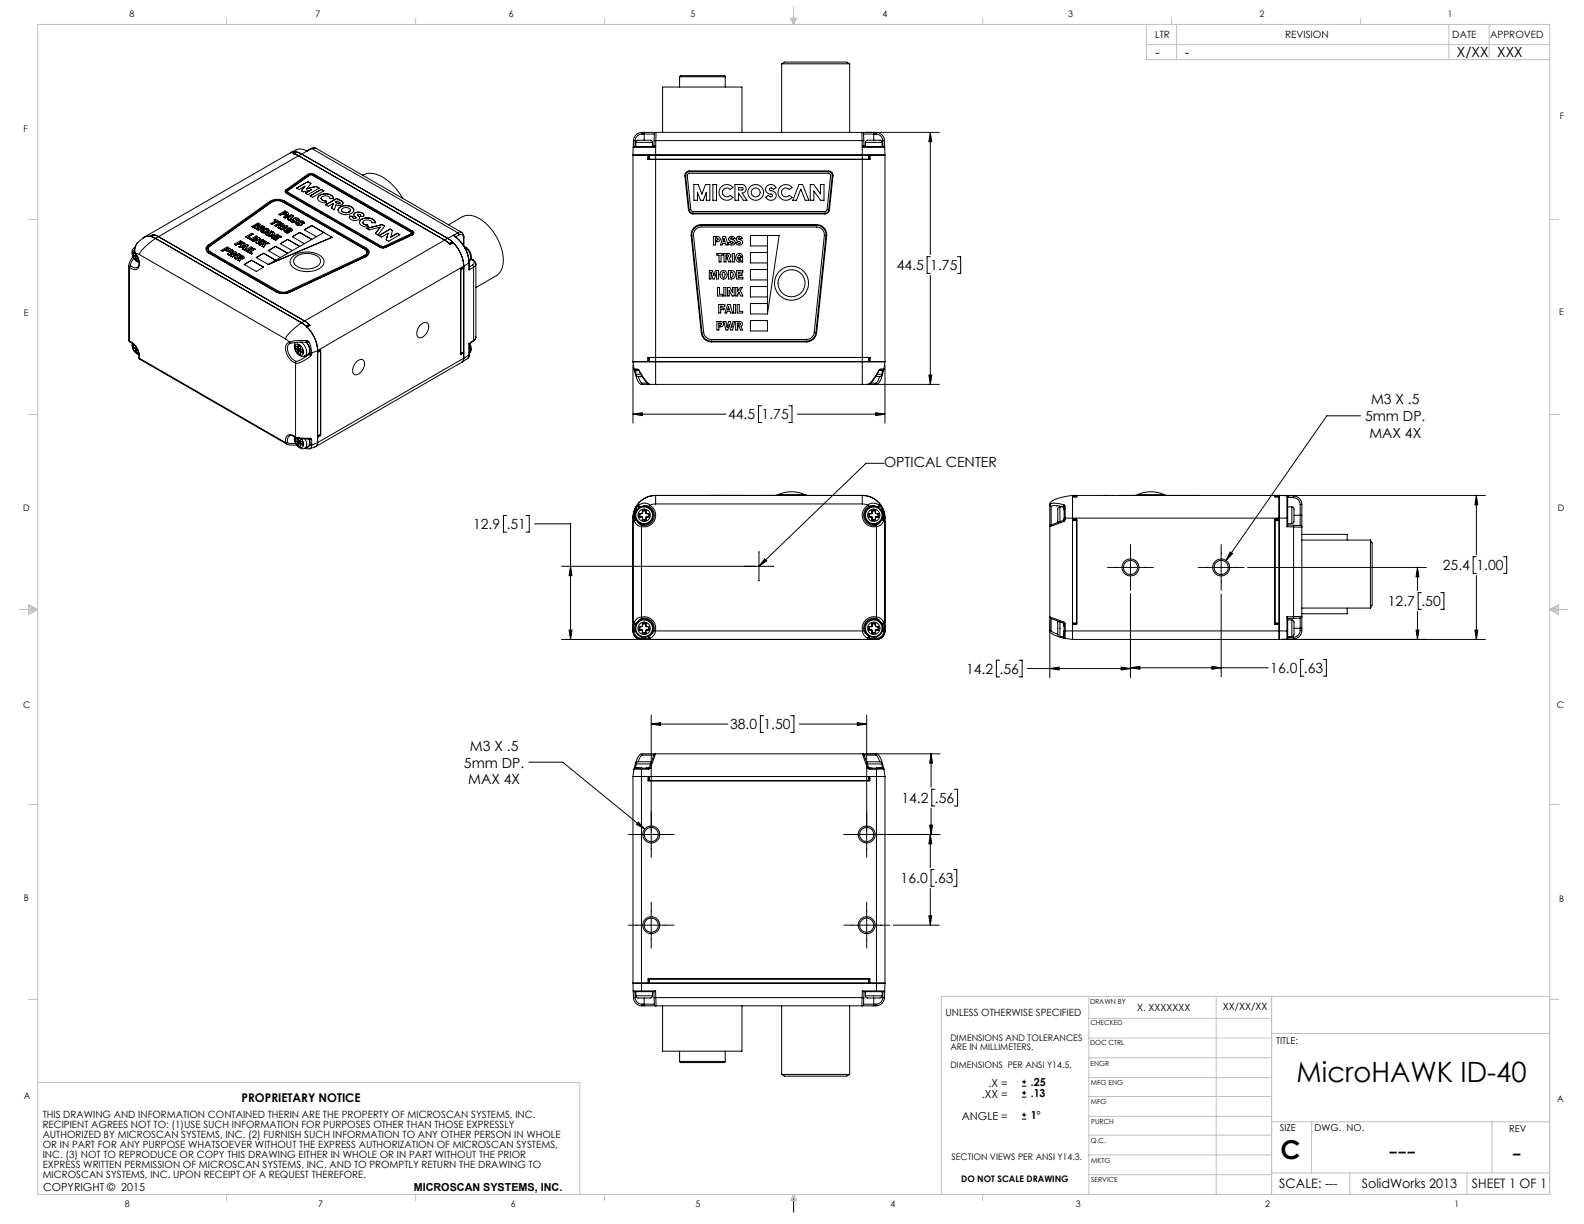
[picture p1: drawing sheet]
<svg xmlns="http://www.w3.org/2000/svg" width="559mm" height="432mm" viewBox="0 0 559 432" stroke-linecap="round" stroke-linejoin="round" font-family="sans-serif">
<defs><g id="words">
<g font-size="9.9">
<text x="457.4" y="381.8">MicroHAWK ID-40</text>
<text x="490" y="409.4">---</text>
<text x="533.4" y="410.1">-</text>
</g>
<text font-size="9.2" x="451.7" y="409">C</text>
<g font-size="4.9">
<text x="407.6" y="20.2">-</text>
<text x="417.9" y="20.2">-</text>
<text x="514" y="20.2">X/XX</text>
<text x="528.2" y="20.2">XXX</text>
<text x="316.4" y="95.4">44.5</text>
<text x="328.2" y="95.4">1.75</text>
<text x="483.7" y="142.7">M3 X .5</text>
<text x="256.9" y="148">44.5</text>
<text x="268.7" y="148">1.75</text>
<text x="481.6" y="148.6">5mm DP.</text>
<text x="483.1" y="154.5">MAX 4X</text>
<text x="311.9" y="164.8">OPTICAL CENTER</text>
<text x="166.9" y="186.7">12.9</text>
<text x="178.7" y="186.7">.51</text>
<text x="509" y="201.2">25.4</text>
<text x="520.8" y="201.2">1.00</text>
<text x="489.6" y="213.9">12.7</text>
<text x="501.4" y="213.9">.50</text>
<text x="340.8" y="237.7">14.2</text>
<text x="352.6" y="237.7">.56</text>
<text x="448.1" y="237.5">16.0</text>
<text x="460" y="237.5">.63</text>
<text x="257.5" y="257.3">38.0</text>
<text x="269.4" y="257.3">1.50</text>
<text x="165.8" y="264.9">M3 X .5</text>
<text x="163.7" y="270.8">5mm DP.</text>
<text x="165.2" y="276.7">MAX 4X</text>
<text x="318" y="283.3">14.2</text>
<text x="329.8" y="283.3">.56</text>
<text x="317.7" y="311.6">16.0</text>
<text x="329.6" y="311.6">.63</text>
</g>
<g font-size="4.6">
<text x="451.3" y="419.1">SCALE: ---</text>
<text x="480.4" y="419.1">SolidWorks 2013</text>
<text x="519.2" y="419">SHEET 1 OF 1</text>
</g>
<text font-size="4.2" x="85.2" y="388.7">PROPRIETARY NOTICE</text>
<g font-size="3.9">
<text x="348.7" y="383.5">.X =</text>
<text x="363.6" y="383.2">.25</text>
<text x="346.4" y="387.3">.XX =</text>
<text x="363.6" y="387.1">.13</text>
<text x="339.3" y="395.1">ANGLE =</text>
<text x="363.6" y="394.8">1°</text>
<text x="15.2" y="420.2">COPYRIGHT © 2015</text>
<text x="146" y="420.2">MICROSCAN SYSTEMS, INC.</text>
</g>
<g font-size="3.5">
<text x="407.5" y="13.4">LTR</text>
<text x="453.4" y="13.4">REVISION</text>
<text x="512.3" y="13.4">DATE</text>
<text x="525.7" y="13.4">APPROVED</text>
<text x="333.6" y="358.3">UNLESS OTHERWISE SPECIFIED</text>
<text x="401.2" y="356.8">X. XXXXXXX</text>
<text x="431.4" y="356.5">XX/XX/XX</text>
<text x="15.1" y="394.5">THIS DRAWING AND INFORMATION CONTAINED THERIN ARE THE PROPERTY OF MICROSCAN SYSTEMS, INC.</text>
<text x="15.1" y="398.1">RECIPIENT AGREES NOT TO: (1)USE SUCH INFORMATION FOR PURPOSES OTHER THAN THOSE EXPRESSLY</text>
<text x="15.1" y="401.6">AUTHORIZED BY MICROSCAN SYSTEMS, INC. (2) FURNISH SUCH INFORMATION TO ANY OTHER PERSON IN WHOLE</text>
<text x="15.1" y="405.1">OR IN PART FOR ANY PURPOSE WHATSOEVER WITHOUT THE EXPRESS AUTHORIZATION OF MICROSCAN SYSTEMS,</text>
<text x="15.1" y="408.6">INC. (3) NOT TO REPRODUCE OR COPY THIS DRAWING EITHER IN WHOLE OR IN PART WITHOUT THE PRIOR</text>
<text x="15.1" y="412.2">EXPRESS WRITTEN PERMISSION OF MICROSCAN SYSTEMS, INC. AND TO PROMPTLY RETURN THE DRAWING TO</text>
<text x="15.1" y="415.7">MICROSCAN SYSTEMS, INC. UPON RECEIPT OF A REQUEST THEREFORE.</text>
</g>
<g font-size="3.4">
<text x="450.2" y="368.2">TITLE:</text>
<text x="451.5" y="399.1">SIZE</text>
<text x="463.8" y="399.1">DWG. NO.</text>
<text x="532.4" y="399.3">REV</text>
</g>
<g font-size="3.2">
<text x="45.7" y="6.1">8</text>
<text x="111.3" y="6.1">7</text>
<text x="179.5" y="6.1">6</text>
<text x="243.5" y="6.1">5</text>
<text x="311.3" y="6">4</text>
<text x="376.8" y="6.1">3</text>
<text x="444.3" y="6.1">2</text>
<text x="510.7" y="6">1</text>
<text x="550.3" y="41.8">F</text>
<text x="8.2" y="46.6">F</text>
<text x="8.4" y="111.5">E</text>
<text x="550.1" y="111.2">E</text>
<text x="8.2" y="180.2">D</text>
<text x="549.6" y="180.4">D</text>
<text x="8.2" y="249.7">C</text>
<text x="549.2" y="249.9">C</text>
<text x="8.4" y="318">B</text>
<text x="550" y="318.2">B</text>
<text x="335.3" y="367.1">DIMENSIONS AND TOLERANCES</text>
<text x="335.3" y="370.3">ARE IN MILLIMETERS.</text>
<text x="335.3" y="376.6">DIMENSIONS PER ANSI Y14.5.</text>
<text x="8.4" y="387.6">A</text>
<text x="549.4" y="388.7">A</text>
<text x="335.7" y="409.2">SECTION VIEWS PER ANSI Y14.3.</text>
<text x="339.1" y="416.9">DO NOT SCALE DRAWING</text>
<text x="44.1" y="425.8">8</text>
<text x="112.2" y="425.8">7</text>
<text x="180.2" y="425.8">6</text>
<text x="245.3" y="425.7">5</text>
<text x="314.1" y="425.7">4</text>
<text x="379.5" y="425.8">3</text>
<text x="446.4" y="425.8">2</text>
<text x="513.1" y="425.8">1</text>
</g>
<g font-size="2.5">
<text x="384.5" y="354.1">DRAWN BY</text>
<text x="384.7" y="361.8">CHECKED</text>
<text x="384.5" y="368.6">DOC CTRL</text>
<text x="384.7" y="376">ENGR</text>
<text x="384.9" y="382.9">MFG ENG</text>
<text x="384.8" y="389.4">MFG</text>
<text x="384.9" y="396.4">PURCH</text>
<text x="384.8" y="403.1">Q.C.</text>
<text x="384.9" y="410.2">MKTG</text>
<text x="384.9" y="417.1">SERVICE</text>
</g>
</g></defs>
<g fill="none" stroke="#000" stroke-width=".35">
<path d="M239.7 27.1l.4-.4h15.3l.4 .4M239.7 27.1h16.1M239.7 27.1v3.6M255.8 27.1v3.6M275.7 22.5l1.1-.6h21.9l1 .6M275.7 22.5h24M275.7 22.5v24.2M299.7 22.5v24.2M102.4 53.9a3.8 3.8 0 0 1 4 .4M102.4 53.9l-51.6 29.8M104.4 53.6l-2 .3M104.4 53.6l-1 .6 1.9 .7"/>
<path d="M104.4 53.6l.2 .2M104.8 53.7l-1.1 .6 1.6 .6M104.8 53.7l1.6 .6M104.8 53.7l-1.1 .6M105.3 54.9l-49.4 28.6M105.3 54.9l51.6 29.8M106.4 54.3l51.5 29.8M106.4 54.3l-1.1 .6M108.4 53.1h.2M108.6 53.1l-.3 .2a4.7 4.7 0 0 0-5.8 .6M108.6 53.1l-2.2 1.2M109.8 52.4h.2"/>
<path d="M109.8 52.4l-1.6 .8M110 52.4l.9-.2 .6 .1 51.4 29.7M110 52.4l-1.4 .7M110 52.4l51.5 29.7M111.5 52.4l-.7-.3-1 .3M223.3 54.7h8M223.3 54.7h5.2v1.5h2.8M223.3 54.7v72.9M223.5 51.8l7.3-.1 .5 .3h-7.9zM223.5 49.6h.6M223.5 49.6l-.2 5.1M224.1 49.6l-.1 2.1"/>
<path d="M224.3 50.2l.2-.5 .6-.2a10.1 10.1 0 0 1 5 .3l.1 .4M224.3 50.2h5.9M224.3 50.2v1.5M226.5 47.3a2.4 2.4 0 0 0-2.4 2.3M226.5 46.7a3 3 0 0 0-3 2.9M226.5 46.7v.6M226.5 46.7h.7M226.5 47.3h.7M227.2 47.3h3.6M227.2 46.7v.6M227.2 46.7h4.2M227.2 47.3v2.2"/>
<path d="M228.9 54.7v1.5M230.2 50.2v1.5M230.7 51.5h.6M230.7 51.5v.2M230.8 49.6h.6M230.8 49.6l-.1 1.9M230.8 47.3v2.3M231.3 51.5v.5M231.3 54.7h-2.3v1.5h2.3M231.3 54.7h72.9M231.3 51.5v76.1M231.3 56.2h72.9"/>
<path d="M231.4 49.6l-.1 1.9M231.4 49.6h72.7M231.4 46.7v2.9M231.4 46.7l-.6 .6M231.4 46.7h72.6M233.7 46.7v-16h28v16M304 46.7l.1 2.9M304 46.7l.6 .6M304 46.7h4.2v.6M304.1 49.6h.6M304.1 49.6l.1 1.9M304.2 51.5v.5"/>
<path d="M304.2 54.7h8M304.2 51.5h.6M304.2 54.7h2.2v1.5h-2.2M304.2 51.5v76.1M304.2 52l.5-.3h7.1l.3 .3zM304.6 47.3l.1 2.3M304.6 47.3h3.6M304.7 49.6l.1 2.1M305.3 50.2h5.9M305.3 50.2v1.5M305.3 46.7h26.1M306.6 54.7v1.5"/>
<path d="M308.2 49.5h-2.3l-.6 .7M308.2 49.5h2.4l.6 .7M308.2 47.3h.8M308.2 47.3v2.2M309 47.3a2.4 2.4 0 0 1 2.4 2.3M309 47.3v-.5a2.72 2.72 0 0 1 3 2.8M311.2 50.2v1.5M311.4 49.6h.6M311.4 49.6l.1 2.1M312 49.6l.2 5.1M312.2 54.7h-5.2v1.5h-2.8M312.2 54.7v72.9"/>
<path d="M328.2 46.7l.5 3.3h-1zM328.2 46.7v43.1M88.9 79.9l.4 .2M88.9 79.9h.1M91.8 79.1l-.9 1 1.6-.5 .8 .4M91.8 79.1h.1M91.8 79.1l-.8-.4-2.1 1.2M95.1 71.1l.2 .3M95.1 71.1l-21.6 15.4M95.3 71.6l-21.6 15.4M95.3 71.4l-21.6 15.4M95.3 71.4v.2"/>
<path d="M95.5 78.9l.5 .2M95.5 78.9h.1M96 79.1h.1M96.1 71.2l-.8 .4M96.7 77.6l.5 .3-1.7 1M96.7 77.6l.4-.3 1.6 .9M96.7 77.6h.1M96.8 79.6l2.1-1.3 1.2 .8 .1 .2-.2 .4M96.8 79.6l.5 .3M96.8 79.6h.1M97.3 79.9h.1M97.7 78.2l.6 .3"/>
<path d="M97.7 78.2l-1.7 .9M97.7 78.2h.1M98.1 79.4l-.8 .5M98.1 79.4l.3 .2-.4 .7M98.1 79.4h.1M98.3 78.5h.1M98.4 75.6l2.1-1.2 1.2 .7 .1 .2-.3 .4M98.4 75.6l.5 .3M98.4 75.6h.1M98.7 78.2l-.4 .3M98.7 78.2h.1M98.9 75.9h.1"/>
<path d="M99 78.9l-.5 .3 .8 .2 .2-.2-.2-.2M99 78.9l.3 .1M99 78.9h.1M99 79.8l-.5 .8M99 79.8h.1M99.3 79l.2 .2M99.3 79h.1M99.7 71.2l.5 .2v-.2M99.7 75.4l-.8 .5M99.7 75.4l.4 .3M100 79.7l-1 .1M100 79.7h.1"/>
<path d="M100.1 75.7l.6 .2 .8-.2M100.1 75.7h.1M100.1 76.6l.5 .3M100.1 76.6h.1M100.2 71.2a5.1 5.1 0 0 0-4.9 .2M100.2 71.2l28.9 16.7M100.2 79.4l-.2 .3M100.4 70.9a5.5 5.5 0 0 0-5.3 .2M100.4 70.9l-.2 .3M100.4 70.9l28.9 16.7M100.6 76.9h.1M100.6 74.9l-.5 .3 .8 .3 .2-.2-.2-.2"/>
<path d="M100.6 74.9l.3 .2M100.6 74.9h.1M100.9 67a.66 .66 0 0 0-.3 .6 .66 .66 0 0 0 .4 .6M100.9 67l.2 .3M100.9 75.1l.2 .2M100.9 75.1h.1M101 68.2l33 19M101.1 67.3l-.3 .5 .3 .4M101.1 67.5l-.3 .4M101.1 67.3v.2M101.1 76.7l-.5 .2M101.1 76.7l.7 .4-.3 .3"/>
<path d="M101.1 76.7h.1M101.1 68.2h-.1M101.1 68.2l33 19M101.4 67.5l.2 .7M101.5 79.8l-2.1 1.3M101.5 79.8h.1M101.5 79.8l-.5-.2-2.1 1.2M101.5 77.4l.5 .3M101.5 77.4h.1M101.5 75.7h.1M101.6 67.8l32.9 19M101.6 67.8v.4"/>
<path d="M101.6 68.2l32.9 19.1M101.6 76.5l1-.3-.5 .6zM101.8 75.4l-.3 .3M102 77.7h.1M102.5 77.7l.4 .5M102.9 78.2l.7 .3 .9-.2M102.9 78.2h.1M103.2 77.6l-.1 .2M103.2 77.6l-.6-.2-.1 .2 .4 .6M103.2 77.6a.46 .46 0 0 0 .2 .5 .46 .46 0 0 0 .5 0l-.1-.3M103.2 77.6h.1M103.5 77.2l.3 .6"/>
<path d="M103.5 76.1l-1.5 1.6M103.5 76.1l-.6-.3-2.8 .8M103.5 76.1h.1M103.8 77.8l.2 .2M103.8 77.8h.1M104.3 77.2l-.1 .1M104.3 77.2h.5M104.3 77.2l.4 .8-.2 .3M104.3 77.2h.1M104.4 78.7l.4 .6M104.5 78.3h.1M104.7 78.1l-.2 .2"/>
<path d="M104.8 77.2l.1 .2M104.8 77.2v.4M104.8 77.2h.1M104.8 79.3l.6 .3 .9-.2M104.8 79.3h.1M104.8 77.6l.6 .1M104.8 77.6h.1M105.1 78.7l-.1 .2M105.1 78.7l-.6-.2-.1 .2 .4 .6M105.1 78.7a.46 .46 0 0 0 .2 .5 .46 .46 0 0 0 .5-.1l-.2-.3M105.1 78.7h.1M105.3 78.3l.3 .5"/>
<path d="M105.4 77.7a1.05 1.05 0 0 0-.8-.9 1.05 1.05 0 0 0-1.2 .5l.4 .5M105.4 77.7h.1M105.5 77.6l-.1 .1M105.6 78.8l.2 .3M105.6 78.8h.1M106.1 78.2v.1M106.1 78.2l.5 .1M106.1 78.2l.5 .8-.3 .4M106.1 78.2h.1M106.3 79.4h.1M106.6 79.1l-.3 .3M106.6 78.3l.2 .2"/>
<path d="M106.6 78.3l.1 .4M106.6 78.3h.1M106.7 78.7l.6 .1M106.7 78.7h.1M107.3 78.8a1.05 1.05 0 0 0-.9-1 1.05 1.05 0 0 0-1.1 .6l.3 .4M107.3 78.8h.1M107.4 78.6l-.1 .2M107.5 65.7l-1.2 1.6 .7 .4 2.7-.7M107.5 65.7h.1M108.5 61.5l.2 .4M108.5 61.5l-7.6 5.5M108.6 64.1l-4 2.3 .9 .5 2-1.2"/>
<path d="M108.6 64.1l1.1 .6-1.5 1.9 3.3-.8M108.6 64.1h.1M108.7 62.1l-7.6 5.4M108.7 61.9l-7.6 5.4M108.7 61.9v.2M109.1 61.8l-7.5 5.5-.2 .3 .2 .2M109.1 61.8h1.1l35.2 20.2M109.2 61.8l-.5 .3M109.4 69.1l3.9-2.3 .9 .5-3.9 2.3zM109.7 67h.1M110 79.6l7.1 4.1M110 79.6l-2.6 1.5 4.2 2.4"/>
<path d="M110 79.6h.1M110.7 61.8v.2l-.4-.2M110.7 61.8l-1-.2-1 .3M110.7 61.8l34.7 20M110.8 61.5a2.43 2.43 0 0 0-2.3 0M110.8 61.5l-.1 .3M110.8 61.5l34.8 20M111.5 65.8l1.1 .6-4 2.3-.9-.6 2-1.1M111.5 65.8h.1M112.1 70a3.3 3.3 0 0 1 5.2-.8l.3 .8M112.4 69.2a3.7 3.7 0 0 1 5.2 .4v.5l-1.2-.1a1.78 1.78 0 0 0-3.1 0 1.46 1.46 0 0 0 1.6 .9l.2 .7a2.31 2.31 0 0 1-3-1.9zM113.3 70a1.46 1.46 0 0 0 1.6 .9"/>
<path d="M113.3 66.8h.1M114.9 70.9h.1M117.6 71.8l-.6 1.7M117.6 71.8h.1M118.4 71.3l.6-.3 .9 .6-.7 .2M118.4 71.3l.8 .5M118.4 71.3h.1M118.8 70l-3.9 2.3 .9 .5 1.8-1M118.8 70l1.8 1M118.8 70h.1M119.2 71.8h.1M119.3 74.1a3 3 0 0 1 4.2-1.3 1.59 1.59 0 0 1 1.3 1.3"/>
<path d="M119.8 73.2a3.6 3.6 0 0 1 5 .7 2.42 2.42 0 0 1-3.1 1.8 1.84 1.84 0 0 1-2.3-2.1zM119.9 71.6l-.7 .2M119.9 71.6h.1M120.5 74.1a1.88 1.88 0 0 0 2.7 .7M120.6 71l.4 .6a1.77 1.77 0 0 1-2.5 .7l-.6 1.7-.9-.5 .6-1.7M120.6 73.8a1.96 1.96 0 0 1 3 .3 1.82 1.82 0 0 1-3.1 0zM120.6 71l.4 .6M120.6 71h.1M123.4 76.3l1.1 .1 .1 .5M123.4 76.3l-.1 .4M123.4 76.3h.1M123.6 74.1l-.4 .7"/>
<path d="M124.4 76.6l.2 .3M124.4 76.5v.1M124.6 76.9h.1M124.8 75.8a2.06 2.06 0 0 1 3.6 .1M125.6 76.8a.56 .56 0 0 1-1 .1M126.1 75.9l.2 .2M126.3 76.1a.91 .91 0 0 1 .5 1.1 .91 .91 0 0 1-1.2 .6h-.3a1.42 1.42 0 0 1-1.9-1.5M126.3 76.1a.49 .49 0 0 1 .4-.7 .49 .49 0 0 1 .5 .6v.3M126.3 76.1l.6 .7M126.3 76.1h.1M126.8 78.5a3.3 3.3 0 0 1 5.2-.8l.4 .8M127.1 77.7a3.7 3.7 0 0 1 5.2 .5v.4l-1.2-.1a1.78 1.78 0 0 0-3.1 0 1.46 1.46 0 0 0 1.7 .9l.2 .7a2.31 2.31 0 0 1-3.1-1.9z"/>
<path d="M127.2 76.3l1.1 .1a1.42 1.42 0 0 0-1.9-1.6 1.04 1.04 0 0 0-1.2 .3 1.04 1.04 0 0 0-.2 1.2l.4 .3a.42 .42 0 0 1-.1 .6 .42 .42 0 0 1-.6-.3h-.1M127.2 76.1v.2M127.2 76.1h.1M127.9 61.8a6.8 6.8 0 0 1 7.4 .9 20.7 20.7 0 0 1 6.8 7.3M128 78.5a1.46 1.46 0 0 0 1.7 .9M128 78.5h.1M129.7 79.4h.1M134.8 79.2l-5.5 1.4 .9 .5 3.9-1M134.8 79.2l.9 .5-2.4 3.2-.9-.5 1.7-2.3M134.8 79.2h.1M158.2 79.3l4.9-2.8a6.4 6.4 0 0 1 7.2 1.4 18.5 18.5 0 0 1 7.2 15.2 5.5 5.5 0 0 1-2.4 4.2l-7.2 4.1M241.6 62l1.3 12"/>
<path d="M241.9 62h-.3M241.9 62l1.2 12M242.6 61.4l.6-.3 49.2 .1 .5 .3 .1 .5-1.3 12.1-.7 .5h-46.7l-.6-.6-1.3-12zM242.9 74a1.58 1.58 0 0 0 1.5 1.5M243.1 74h-.2M243.1 74a1.32 1.32 0 0 0 1.3 1.2M243.2 60.3a1.58 1.58 0 0 0-1.6 1.7M243.2 60.3v.3M243.2 60.6a1.32 1.32 0 0 0-1.3 1.4M243.2 60.3h49.1M243.2 60.6h49.1M244.4 75.2v.3"/>
<path d="M244.4 75.5h46.6M244.4 75.2h46.6M244.8 65.1h1.5l1.3 3.4 1.3-3.4h1.5v5.6h-1.2v-2.9l-1.1 2.9h-1l-1-2.9v2.9h-1.3zM247.3 79.2a3.6 3.6 0 0 0-3.5 4M247.3 79.2v.3M247.3 79.2h40.9M247.3 79.5a3.3 3.3 0 0 0-3.2 3.6M247.3 79.5h40.9M251.5 65.1h1.3v5.6h-1.3zM254.4 66a2.79 2.79 0 0 1 4.2 .1l-1 .7a1.58 1.58 0 0 0-2.3-.1 1.58 1.58 0 0 0 0 2.3 1.58 1.58 0 0 0 2.3-.1l1 .7a2.79 2.79 0 0 1-4 .4 2.79 2.79 0 0 1-.2-4zM259.3 65.1h2.5a1.51 1.51 0 0 1 1.5 1.5 1.51 1.51 0 0 1-1.5 1.5l1.7 2.6h-1.3l-1.6-2.6v2.6h-1.3zM260.6 66.2h1.2a.42 .42 0 0 1 .4 .4 .42 .42 0 0 1-.4 .4h-1.2z"/>
<path d="M270.5 65.7a2 2 0 0 1 3.2 .5l-.9 .7a.68 .68 0 0 0-.7-.7 .68 .68 0 0 0-.6 .9 2.05 2.05 0 0 1 2.1 2.7 1.99 1.99 0 0 1-3.4-.3l.9-.6a.66 .66 0 0 0 .8 .6 .66 .66 0 0 0 .4-.9 1.87 1.87 0 0 1-1.8-.8 1.87 1.87 0 0 1 0-2.1zM275.2 66a2.79 2.79 0 0 1 4.2 .1l-1 .7a1.58 1.58 0 0 0-2.2-.1 1.58 1.58 0 0 0 0 2.3 1.58 1.58 0 0 0 2.2-.1l1 .7a2.79 2.79 0 0 1-4 .4 2.79 2.79 0 0 1-.2-4zM281.9 65.1h1.2l2.2 5.6h-1.2l-1.6-4-1.6 4h-1.2zM285.8 65.1h1.2l2.4 3.3v-3.3h1.3v5.6h-1.2l-2.4-3.3v3.3h-1.3zM288.2 79.5a3.3 3.3 0 0 1 3.2 3.6M288.2 79.2a3.6 3.6 0 0 1 3.4 4M288.2 79.2v.3M291 75.2v.3M292.3 60.3a1.58 1.58 0 0 1 1.6 1.7M292.3 60.3v.3M292.3 60.6a1.32 1.32 0 0 1 1.3 1.4M292.3 74h.3"/>
<path d="M292.3 74a1.32 1.32 0 0 1-1.3 1.2M292.6 74a1.58 1.58 0 0 1-1.6 1.5M293.6 62h.3M293.6 62l-1.3 12M293.9 62l-1.3 12M45.4 93.8v26.2M45.4 93.8l.2 .5M45.6 94.3v26M46.1 93.7l-.5 .6M46.8 90.5l-1.1 2.1-.3 1.2M47.1 90.1l.6 .3M47.2 91.1l-1 1.8-.1 .8"/>
<path d="M47.4 87.4a3.2 3.2 0 0 0 1.6 5.2M47.4 88.3h-.1a2.38 2.38 0 0 0 1 3.8l.7 .2M47.6 87.3l-.2 .1M47.7 89.4l-.6-.3v1M47.7 90.4l.1 .2M47.7 89.4a4 4 0 0 1 .8 4.9 1.84 1.84 0 0 1-2.4-.6M47.7 89.3a5 5 0 0 1 1.1 5.2 1.99 1.99 0 0 1-3.2-.2M47.7 89.3l1.5 .5M47.7 89.3v.1M47.8 90.6l.1 .1M47.9 90.7v.7M48 89.7l-.9 .4"/>
<path d="M48.2 90.1l-.5 .3M48.3 90.3l-.5 .3M48.4 90.5l-.5 .2M48.5 85.8a3.3 3.3 0 0 0-.8 3.6M48.5 85.7l-.1 .2M48.6 85.6a4.1 4.1 0 0 0-.9 3.7M48.6 85.6l-.1 .1M48.6 85.6h.1M48.6 90.8l-.7 .6M48.8 91.3v.6l-.9-.5M49.2 89.8l51.5 29.8M50.5 83.9a3.7 3.7 0 0 1 4.3 .2"/>
<path d="M50.5 83.9l-1.9 1.7M53.2 83.4l1.6 .7M53.9 82.8l.2 .1M53.9 82.8l2 .7M53.9 82.8l-1 .6a2.92 2.92 0 0 0-2.6 .7M54.3 82.8l-1.1 .6M54.3 82.8l1.6 .7M54.8 84.1a14.6 14.6 0 0 0-5.6 5.7M54.8 84.1l51.6 29.8M55.9 83.5l51.5 29.7M55.9 83.5l-1.1 .6M73 87.8l.1 .9 .7 .6"/>
<path d="M73.5 86.5a1.52 1.52 0 0 0-.8 1.5 1.52 1.52 0 0 0 1 1.3M73.5 86.5l.2 .3M73.5 87.8l.1 .8 .7 .7M73.7 87l-.8 1.2M73.7 86.8l-.8 1.2M73.7 86.8v.2M73.7 89.3l23.7 13.7M73.8 89.3h-.1M73.8 89.3l23.7 13.6M74.3 88.9l23.7 13.7M74.3 88.9v.4M74.3 89.3l23.7 13.7"/>
<path d="M78 88.3l2.2-1.2 1.1 .7 .1 .3-.2 .3M78 88.3l.5 .3M78 88.3h.1M78.5 88.6h.1M79.3 88.2l-.8 .4M79.3 88.2l.4 .2M79.3 88.2h.1M79.7 88.4l.6 .2 .9-.2M79.7 88.4h.1M80.2 87.6l-.5 .3 .8 .3 .2-.1-.1-.3M80.2 87.6l.4 .2M80.2 87.6h.1"/>
<path d="M80.3 89.6l.5 .3M80.3 89.6h.1M80.6 87.8l.1 .2M80.8 89.9l1.7-.6-1 1M80.8 89.9h.1M81.2 88.4h.1M81.3 89.4h.1M81.4 89.3l-.1 .1M81.4 89.3h.1M81.4 88.1l-.2 .3M81.5 90.3l.4 .3M81.5 90.3h.1"/>
<path d="M81.9 90.6h.1M82.4 88.4l-1 .9M82.4 88.4l-.5-.3-1.6 1.5M82.4 88.4h.1M82.7 91l2.1-1.2 1.3 .8 .1 .2-.3 .4M82.7 91l.5 .3M82.7 91v.1M82.7 86.2l.5 .2M82.7 86.2h.1M83.2 91.3h.1M83.2 86.4h.1M83.5 89.1l-.5-.3-1.7 .6"/>
<path d="M83.5 89.1l-1.1 1 1.8-.6 .4 .2M83.5 89.1h.1M83.9 91.7l.6 .4M83.9 91.7h.1M84 90.9l-.8 .4M84 90.9l.4 .2-.5 .6M84 90.9h.1M84.1 86l-.9 .4M84.1 86l.8 .4M84.1 86h.1M84.3 87.1l.4 .2M84.3 87.1h.1"/>
<path d="M84.5 92.1h.1M84.6 89.7l-2.7 .9M84.6 89.7h.1M84.7 87.3h.1M84.9 86.4h.1M84.9 85.5l-.4 .2 .8 .5M84.9 85.5l1.1 .6M84.9 85.5h.1M85 90.3l-.6 .3 .8 .3 .3-.2-.3-.2M85 90.3h.1M85 90.3l.2 .2M85 91.3l-.5 .8"/>
<path d="M85 91.3h.1M85.2 90.5l.3 .2M85.2 90.5h.1M85.3 86.2l-.4 .2M85.3 86.2h.1M85.3 87.1l-.6 .2M85.3 87.1l.7 .4-.3 .4M85.3 87.1h.1M85.7 87.9l.5 .3M85.7 87.9h.1M85.8 87l1-.3-.6 .5zM85.9 91.2l-.9 .1"/>
<path d="M85.9 91.2h.1M86 86.1h.1M86.2 93.3l2.6-1.5 4.2 2.5-2.6 1.5zM86.2 90.9l-.3 .3M86.2 88.2h.1M86.4 85.8l-1.5-.9-2.2 1.3M86.4 85.8l-.4 .3M86.4 85.8h.1M86.4 88.3l.5 .3M86.4 88.3h.1M86.7 83.5l1.3 .8M86.7 83.5h.1"/>
<path d="M86.9 88.6h.1M87.4 88.8l1.3 .8M87.4 88.8h.1M87.7 86.6l-1.5 1.6M87.7 86.6l-.6-.4-2.8 .9M87.7 86.6h.1M88 84.3h.1M88.3 84.4l.5 .3M88.3 84.4h.1M88.4 84.1l-.4 .2M88.4 84.1h.1M88.7 89.6h.1"/>
<path d="M88.8 84.7h.1M88.8 91.8h.1M89.1 87.4l-2.2 1.2M89.1 87.4l-.5-.3-2.2 1.2M89.1 87.4h.1M89.1 89.4l-.4 .2M89.1 89.4h.1M89.2 85l.4 .2M89.2 85h.1M89.3 80.1l1.7-1-1.2 1.3M89.3 80.1h.1M89.3 82.6l-1.7 1 .8 .5"/>
<path d="M89.3 82.6l-.5-.3-2.1 1.2M89.3 82.6h.1M89.6 85.2l1.4-.8-.7 1.2M89.6 85.2h.1M89.8 80.4l.3 .2M89.8 80.4h.1M90 87.9l-1.7 1 .8 .5M90 87.9l-.5-.3-2.1 1.2M90 87.9h.1M90.1 80.6l2.3-.7-1.7 1M90.1 80.6h.1M90.3 85.6l.5 .3"/>
<path d="M90.3 85.6h.1M90.7 80.9l.5 .3M90.7 80.9h.1M90.8 85.9h.1M90.9 83.5l-2.1 1.2M90.9 83.5l-.5-.3-2.1 1.2M90.9 83.5h.1M91.2 81.2h.1M91.2 86.2l.5 .3M91.2 86.2h.1M91.7 86.5h.1M91.9 84.1l-.6 1.1 1.2-.7 .4 .2"/>
<path d="M91.9 84.1l-.6-.4-2.1 1.3M91.9 84.1h.1M92.1 81.4l.3 .6M92.1 81.3a1.86 1.86 0 0 1 2.8-.3l-.5 .9M92.2 86.2l-.5 .3M92.2 86.2l.8-.1-.5 .8M92.2 86.2h.1M92.4 82h.1M92.5 86.9l.5 .3M92.5 86.9h.1M92.9 84.7l-2.1 1.2M92.9 84.7h.1"/>
<path d="M93 87.2h.1M93 89.4h.1M93 89.4l-2.6 1.5 4.2 2.4M93 89.4l4.2 2.4M93.1 81.1l-.4 .4M93.1 81.1h.1M93.3 80l-2.1 1.2M93.3 80h.1M93.6 82.7l.8 .4M93.6 82.7h.1M93.7 86l-.7 1.2M93.7 86h.1"/>
<path d="M93.9 85.2l-1 .6 1.6-.2 .5 .3M93.9 85.2l-.5-.3-2.2 1.3M93.9 85.2h.1M94.2 81a.99 .99 0 0 1-1.4 .7l-.1-.3 .4-.3M94.2 81l-1.1 .1M94.2 81l.1 .2M94.2 81h.1M94.4 83.1h.1M94.4 81.9a2.02 2.02 0 0 1-2 .1M94.4 81.9h.1M94.6 93.3h.1M94.9 81.2l-.5 .7"/>
<path d="M95 85.9l-1.3 .1M95 85.9h.1M95.7 83.8l1.5 .9M95.7 83.8v.1M95.9 82l-1.3 .7a1.05 1.05 0 0 0 1.6-.5l-.1-.1M95.9 82l.2 .1M95.9 82h.1M96.1 82.1l.1 .2M96.1 82.1h.1M96.4 83a2.13 2.13 0 0 1-2 .1M96.4 83h.1M96.8 82.1l-1-.7-2.2 1.3"/>
<path d="M96.9 82.3l-.5 .7M97.1 83.6l-.5 .3 1 .6M97.1 83.6l.8 .5M97.1 83.6h.1M97.2 84.7h.1M97.2 86.9l-2.6 1.5 4.3 2.5M97.2 86.9l4.3 2.5M97.2 86.9h.1M97.6 84.5l-.4 .2M97.6 84.5h.1M97.9 84.1h.1M97.9 83.2l-.4 .2 .8 .5"/>
<path d="M97.9 83.2l1 .5M97.9 83.2h.1M98 80.3l.5 .3M98 80.3h.1M98.3 83.9l-.4 .2M98.3 83.9h.1M98.5 80.6h.1M98.9 80.8l.5 .3M98.9 80.8h.1M98.9 83.7h.1M99.4 83.5l-.5 .2M99.4 83.5l-1.6-.9-2.1 1.2"/>
<path d="M99.4 83.5h.1M99.4 81.1h.1M100.2 81.2l.3 .6M100.5 81.8l.9 .1-.2 .2M100.5 81.8h.1M101.2 82.1l.2 .2M101.2 82.1h.1M101.3 81l-.4 .3M101.3 81l-.4 .2a.44 .44 0 0 0 .3 .5 .44 .44 0 0 0 .5-.1l-.4-.3M101.3 81h.1M101.3 81.3l.4-.2 .9 .5M101.3 81.3h.1"/>
<path d="M101.4 82.3h.1M101.5 84.5l-2.6 1.5 4.2 2.4M101.5 84.5l4.2 2.4M101.5 84.5h.1M102.3 81.2l.5 .2M102.3 81.2h.1M102.4 80.8l-1.1 .2M102.4 80.8l.1 .1M102.4 80.8l-.1 .4M102.4 80.8h.1M102.6 81.6l-1.2 .7M102.6 81.6h.1"/>
<path d="M102.8 81.4l.3-.4a1.63 1.63 0 0 0-1.6-.7 1.63 1.63 0 0 0-1.3 1.2l.3 .3M102.8 81.4h.1M103 90.8a8.5 8.5 0 0 1 10.8 .1 2.51 2.51 0 0 1-1.2 3.9 8.3 8.3 0 0 1-10-1.3 2.19 2.19 0 0 1 .4-2.7zM103.1 80.9l-.3 .5M104.3 90.7a6.5 6.5 0 0 1 8.6 .7 2.64 2.64 0 0 1-2.6 3.2 5.7 5.7 0 0 1-6.7-2.1v-.6zM105.7 82h.1M105.7 82l-2.6 1.5 4.3 2.5M105.7 82l4.3 2.5M114.2 82l-19.6 11.3M117.1 83.7l-22.5 9.6M117.1 83.7h.1M128.4 90.2l-26.7 12.5"/>
<path d="M128.4 90.2v.4M128.4 90.6l-26.7 12.5M128.6 87.9a1.22 1.22 0 0 1 .8 1.2 1.22 1.22 0 0 1-1 1.1M128.9 90.6l-26.8 12.5M128.9 90.6l-26.7 12.5M129.1 88.1l.9 1.2M129.1 87.9a1.46 1.46 0 0 1 .9 1.5 1.46 1.46 0 0 1-1.2 1.3M129.1 88.1l-29.3-16.8a4.2 4.2 0 0 0-4 .1l-21.7 15.4a1.15 1.15 0 0 0-.6 1.1 1.15 1.15 0 0 0 .8 1M129.1 87.9v.2M129.3 87.6a1.58 1.58 0 0 1 .9 1.6 1.58 1.58 0 0 1-1.3 1.4M129.3 87.6l-.2 .3M129.4 89l-.1 .8-.9 .8"/>
<path d="M134 87.2l1 .3 1.1-.2M134.1 87.2l.7 .2 1.2-.2M134.1 87.2h-.1M134.1 80.1v.1M134.5 86.8l1 .1M134.5 87.3h1M134.5 86.8v.5M135.5 86.9v.4M136 87.2l.1 .1M136.9 82.3l-.7 2.3 .9 .5 3.9-2.3-.9-.5M136.9 82.3h.1M137.6 80.8l-3.9 2.3 .9 .5 2.3-1.3"/>
<path d="M137.6 80.8l.9 .5-.7 2.4 2.3-1.4M137.6 80.8v.1M140.1 82.3h.1M144.9 82.9l-9.4 4.4M144.9 82.5l-9.4 4.4M144.9 82.5v.4M145 81.9l.2 .3-.3 .3M145.2 82.2l-.3 .7M145.3 82.8l.1 .1M145.3 82.8l-9.3 4.4M145.4 81.8l.4 .6-.5 .4M145.4 82l.4 .6"/>
<path d="M145.4 81.8v.2M145.4 82.9l-9.3 4.4M145.6 81.5a.7 .7 0 0 1 .4 .7 .7 .7 0 0 1-.6 .7M145.6 81.5l-.2 .3M156.9 84.7l1.9 1.6 1.1-.7M156.9 84.7l1.6 1.2 1-.6M156.9 84.7l-50.5 29.2M157.9 84.1a12.5 12.5 0 0 1 5.7 9.8M157.9 84.1l1.6 1.2M157.9 84.1l-1 .6M159.5 85.3l.2 .3M159.7 85.6h.1"/>
<path d="M159.7 85.6l-1 .5M159.9 83.1a12.4 12.4 0 0 1 5.6 9.6M159.9 83.1a12.3 12.3 0 0 1 5.6 9.5M159.9 85.6a12.6 12.6 0 0 1 3.7 8.3M159.9 85.6l-1.2 .5M160.2 82.9l-.3 .2M160.2 82.9l.4 .6M160.2 82.9l-2.3 1.2M161.5 82.1l.4 .8M161.5 82.1l-1.3 .8M161.9 82.9a.98 .98 0 0 1 1.2-.1 .98 .98 0 0 1 .4 1M161.9 82.9l-1.2 .7"/>
<path d="M162.5 94.9l1.1-.7-1.1 .6v30.3l1.1-.6-.1-.2M162.9 82l.6 .7 .2 .9M162.9 82l-.6-.1-.8 .2M163.5 94.3l.1 .3-1.1 .6M163.5 83.8v2.8M163.6 93.9v32.5M163.6 93.9l-51.6 29.7M163.7 83.6l-.2 .2M163.7 83.6v3.1M163.7 87a3.5 3.5 0 0 1 2 5l-.3 .2a2.8 2.8 0 0 0-.3-3.9l-1.2-1.1M165.5 92.7l-1.9 1.2M165.5 92.7v2.5"/>
<path d="M165.5 92.6v2.6M165.5 92.6v.1M166.6 91.7a.98 .98 0 0 1 .7 .9 .98 .98 0 0 1-.6 .9M166.7 93.5l.4 .8M166.7 93.5l-1.2 .7M166.9 91.7l.8 .7 .2 .7M166.9 91.7h-.3M166.9 91.7l-.9-.3 .6 .3M167.1 94.3l.6-.6 .2-.6v25.8l-.2 .6-.6 .6M167.1 94.3l-1.6 .9M167.1 94.3v25.8M243.8 83.2l3.6 34.2"/>
<path d="M244.1 83.1l-.3 .1M244.1 83.1l3.5 34.2M245.4 81l.9-.7 1.1-.2h40.7a2.74 2.74 0 0 1 2.7 3l-3.6 34.2a2.74 2.74 0 0 1-2.7 2.5h-33.5a2.74 2.74 0 0 1-2.8-2.5l-3.5-34.2 .1-1.1zM250.2 95.4h1.1l.5 1.8 .6-1.8h1.1v3h-.7v-2.4l-.8 2.4h-.5l-.7-2.4v2.4h-.6zM251.7 83.4h1.2a.96 .96 0 0 1 1.2 .9 .96 .96 0 0 1-1.2 1h-.5v1.1h-.7zM252.4 84h.7l.1 .6-.8 .1zM252.9 89.4h2.2v.6h-.7v2.4h-.7v-2.4h-.8zM254.4 95.7a1.49 1.49 0 0 1 2.1 .6 1.49 1.49 0 0 1-.8 2.1l-1.1-.1a1.87 1.87 0 0 1-.2-2.6zM255 96.1l.3-.1a1.06 1.06 0 0 1 .5 1 1.06 1.06 0 0 1-.7 .9 1.21 1.21 0 0 1-.1-1.8zM255.1 83.4h.8l1 3h-.8l-.2-.6h-1l-.1 .6h-.7zM255.4 89.4h1.3a.89 .89 0 0 1 1.1 .6 .89 .89 0 0 1-.5 1.1l.6 1.3h-.8l-.5-1.2h-.5v1.2h-.7zM255.4 84.2l.3 1h-.6z"/>
<path d="M256.1 90h.4a.4 .4 0 0 1 .6 .3 .4 .4 0 0 1-.6 .4h-.4zM257 95.4a1.75 1.75 0 0 1 2.4 1.5 1.38 1.38 0 0 1-1.4 1.5h-1zM257.5 83.6l1-.2 .8 .7-.6 .2-.2-.3h-.6v.4a1.07 1.07 0 0 1 1.3 .7 1.07 1.07 0 0 1-.7 1.3l-.4 .1a1.12 1.12 0 0 1-1.2-.9l.7-.1 .2 .3 .7 .1 .1-.5-.5-.2a.93 .93 0 0 1-1-.5 .93 .93 0 0 1 .4-1.1zM257.7 96h.5a1 1 0 0 1 .5 1 1 1 0 0 1-.7 .8h-.3zM258.4 89.4h.7v3h-.7zM259.9 95.4h2.2v.6h-1.5v.6h1.2v.6h-1.2v.6h1.5v.6h-2.2zM259.9 89.8a1.19 1.19 0 0 1 1.3-.4 1.19 1.19 0 0 1 .8 1l-.7 .1-.5-.5a1.1 1.1 0 0 0 .1 1.9l.4-.5h-.5v-.6h1.2v1.6h-.3l-.1-.3a1.19 1.19 0 0 1-1.5 .2 1.19 1.19 0 0 1-.6-1.3zM260.1 83.6l1.1-.2 .7 .7-.6 .2-.2-.3h-.6v.4a1.07 1.07 0 0 1 1.3 .7 1.07 1.07 0 0 1-.7 1.3l-.4 .1a1.12 1.12 0 0 1-1.2-.9l.7-.1 .2 .3 .7 .1 .1-.5-.4-.2a.93 .93 0 0 1-1.1-.5 .93 .93 0 0 1 .4-1.1zM270.7 83.1v27.7M270.7 86.8h-6v-3.7h10.2l-4.2 27.7M270.7 89.1h-6v3.7h6M270.7 95.1h-6v3.7h6"/>
<path d="M291.4 83.1l.2 .1M291.4 83.1l-3.6 34.2M291.6 83.2l-3.5 34.2M328.2 90.6h-1.1v5.8h1.1M328.2 97.2v38.4M337.8 90.6h1.1v5.8h-1.1M97.4 103a5.7 5.7 0 0 0 4.8 .1M97.5 102.9l2.7 .6 1.9-.4M97.5 102.9l-.1 .1M98 102.6a4.3 4.3 0 0 0 3.7 .1M98 103a4.3 4.3 0 0 0 3.7 .1M98 102.6v.4"/>
<path d="M100.7 119.6l1.5 1.2M101.7 102.7v.4M102.1 103.1h.1M106.4 113.9l1.6 1.1 1-.6M106.4 113.9a14.6 14.6 0 0 0-5.7 5.7M106.4 113.9a12.5 12.5 0 0 1 5.6 9.7M107.4 113.2l2 1.6M107.4 113.2l1.6 1.2M108.4 115.4a12.6 12.6 0 0 1 3.6 8.2M109 114.4l.2 .3M109.2 114.7l-1 .6M109.2 114.7v.1"/>
<path d="M109.2 114.7l-1 .6 .2 .1M109.2 114.7l.2 .1M109.4 114.8l-1 .6M148.3 114.7a1.91 1.91 0 0 1 2.6-.6 3.9 3.9 0 0 1-2.6 5.1 1.83 1.83 0 0 1-1-3zM167.9 118.9l-.2 .8-.7 .7M247.4 117.4a3.6 3.6 0 0 0 3.6 3.2M247.6 117.3l-.2 .1M247.6 117.3a3.3 3.3 0 0 0 3.4 3.1M252.9 113.4h1.2a.96 .96 0 0 1 1.1 .9 .96 .96 0 0 1-1.1 1h-.5v1.1h-.7zM253.1 101.4h.7v2.4h1.2v.6h-1.9zM253.5 107.4h2.2v.6h-1.4v.7h1.1v.5h-1.1v1.2h-.8zM253.6 114h.7l.1 .6-.8 .1z"/>
<path d="M255.4 101.4h.7v3h-.7zM255.4 113.4h.7l.4 2 .5-2h.6l.5 2 .5-2h.6l-.8 3h-.7l-.4-2-.5 2h-.7zM256.6 101.4h.9l.9 1.8v-1.8h.6v3h-.7l-1.1-2v2h-.6zM256.7 107.4h.8l1 3h-.8l-.2-.6h-.9l-.2 .6h-.6zM257 108.2l.3 1h-.6zM258.8 107.4h.7v3h-.7zM259.5 113.4h1.4a.89 .89 0 0 1 1 .6 .89 .89 0 0 1-.5 1.1l.6 1.3h-.8l-.5-1.2h-.5v1.2h-.7zM259.6 101.4h.7v1.4l.9-1.4h.7l-.7 1.1 .9 1.9h-.8l-.6-1.3-.4 .6v.7h-.7zM260.1 107.4h.7v2.4h1.2v.6h-1.9zM260.2 114h.4a.4 .4 0 0 1 .6 .3 .4 .4 0 0 1-.5 .4h-.5zM264.7 113.1h6v3.7h-6zM270.7 101.1h-6v3.7h6"/>
<path d="M270.7 107.1h-6v3.7h6M287.8 117.3l.3 .1M287.8 117.3a3.3 3.3 0 0 1-3.3 3.1M288.1 117.4a3.6 3.6 0 0 1-3.6 3.2M45.4 120l.2 .3M45.4 120l.6 .6M45.6 120.3l.1 .2a5.5 5.5 0 0 1 3.3 5.5M45.6 120.3a5.9 5.9 0 0 1 3.5 6.1M46.6 121a3.9 3.9 0 0 0 2.4 4.2M46.9 121.2a2.92 2.92 0 0 0 2.1 3.6M47.1 122.7l.6 .3M47.7 121.9l-.6-.3v1.1"/>
<path d="M47.7 123l.1 .1M47.8 123.1l.1 .2M47.9 123.3v.6M48 122.3l-.9 .4M48.2 122.7l-.5 .3M48.3 122.8l-.5 .3M48.4 123l-.5 .3M48.6 123.3l-.7 .6M48.8 123.8v.6l-.9-.5M49 126l.1 .4M49 126l.3 .7M49.1 126.4l.2 .3"/>
<path d="M49.1 126.4l51.7 29.8M49.3 126.7l51.8 29.9-.3-.4M102.2 120.8a2 2 0 0 0-1.4 2.9 6 6 0 0 0 3.5 4.4M102.2 120.8l.4 .3M102.2 121.2a2.44 2.44 0 0 0-.5 3.2 5.2 5.2 0 0 0 2.8 3.1M102.2 121.1v.1M102.6 121.1l-.4 .1M104.2 121.7a1.86 1.86 0 0 1 2.7 1.5 1.31 1.31 0 0 1-.8 2.1 2.95 2.95 0 0 1-1.9-3.6zM104.3 120.8a3.3 3.3 0 0 0 3.1 4.9l.2-.1M104.3 128.1v26.1M104.4 123.2l.6 .3M104.5 127.5l-.2 .6"/>
<path d="M105 123.5l.1 .1M105.1 122.5l-.7-.4v1.1M105.1 123.6v.2M105.1 122.4v-.7l.6 .3 .3 .2 .1 .9 .7 .4v1l-.6-.3M105.1 123.8v.6M105.1 122.4v.1M105.1 122.4l.8-.3-.8 .4M105.2 122.4l.1 .4M105.3 122.8l.4 .2M105.3 122.8l-.9 .4M105.7 123l.1 .2M105.7 123l-.7 .5"/>
<path d="M105.8 123.2l.1 .2M105.8 123.2l-.7 .4M105.9 123.8l.3 .3M105.9 123.4v.4M105.9 123.8l-.8 .6M105.9 123.4l-.8 .4M106.1 124.2l-.1 .8-.9-.6M106.1 124.2h.1M106.1 120.6a4.1 4.1 0 0 1 1.8 4.7l-.3 .3M106.8 123.7l-.7 .5M106.8 123.8l-.6 .4M108 120.7a3.2 3.2 0 0 1 .6 4.3l-1 .6"/>
<path d="M108.1 120.7l.2 .2M108.4 120.2l-.2 .5-5.6 .4M108.4 120.2l.5 .3M108.4 120.2l-1.6-.1a8.7 8.7 0 0 0-4.6 .7M108.8 125.1l-.8 .2M108.9 120.5l.6 1.4 .5 2.6M108.9 120.5l-.6 .4a4.3 4.3 0 0 1 1 3.6M109 125a9.6 9.6 0 0 1-4.5 2.5M109 125l.6 .6M109.1 124.8l.8 .3M109.1 124.8l-.1 .2M109.3 124.5h.7"/>
<path d="M109.3 124.5l-.2 .3M109.6 125.6a8.4 8.4 0 0 1-5.3 2.5M109.9 125.1l-.3 .5M110 124.5l-.1 .6M112 123.6l-2 .9M112 123.6v32.5M113 123.5l.1 .2-1.1 .7M113.1 123.3l-1.1 .7M113.1 123.3l-1.1 .6M113.1 123.3v30.4M125.6 127.8a1.91 1.91 0 0 1 2.7-.6 3.9 3.9 0 0 1-2.7 5 1.83 1.83 0 0 1-.9-3zM162.5 124.7l1.1-.6-1.1 .7"/>
<path d="M163.6 126.4l-.2 .8-.4 .6-51.6 29.7M163.6 126.4l-51.6 29.7M164.9 126.5l-1.9 1.2M165.5 121.2v3.9M165.5 125.2l-.6 1.3M165.5 121.2v4M165.5 125.2l-1.9 1.2M165.5 125.1l-.1 .9-.5 .5M165.5 125.1v.1M165.5 121.5a2.54 2.54 0 0 1 0 3.2M165.7 121.2l.3 .5a2.32 2.32 0 0 1-.5 3M167 120.4l-1.5 .9"/>
<path d="M167.1 120.1l-.1 .3M167.1 120.1l-1.6 1.1M223.3 127.6h8M223.3 127.6l.4 2.6M223.3 128.9v20.4M223.7 130.2l1.3 .1M223.7 130.2l.4 .4h.8M223.7 130.2v.1M223.7 130.3l.1 .3M223.7 130.3l.6 .3M223.8 130.6l.2 .9a7.8 7.8 0 0 0 1.6 3.8l.7 .3M223.8 130.6l.5 .1"/>
<path d="M224.3 132l.5 .7 1.7 .1M224.3 132h1.8M224.3 130.6v1.4M224.9 130.6h.3M225 130.3l.4 .3M225 130.3l.2 .3M225.2 132.8l.8 1.9 .4 .5M225.2 130.6l.2 .2M225.4 130.8a9.6 9.6 0 0 0 3.8 4.8M225.4 130.6l1.8 3 2 2M225.4 130.6v.2M226.3 135.6h2.9"/>
<path d="M226.4 135.2l-.1 .4M226.4 135.2h2M228.9 126.1v1.5M229.2 135.6h2.1M231.3 126.1h-2.8v1.5h-5.2M231.3 126.1h-2.3v1.5h2.3M231.3 127.6v8M231.3 135.6h72.9M231.3 126.1h72.9M231.3 127.6h72.9M251 120.4v.2M251 120.6h33.5"/>
<path d="M251 120.4h33.5M284.5 120.4v.2M304.2 126.1h2.8v1.5h5.2M304.2 126.1h2.2v1.5h-2.2M304.2 127.6v8M304.2 127.6h8M304.2 135.6h2M305.5 135.6h25.9M306.2 135.6h3M306.6 126.1v1.5M307.1 135.2h2M309.1 135.2l.1 .4"/>
<path d="M309.4 132h1.8M310.1 130.6l-2.4 3.7-1.5 1.3M310.1 130.6v.2M310.1 130.8a9.7 9.7 0 0 1-3.7 4.8M310.3 130.6l-.2 .2M310.3 132.8l-.7 1.9-.5 .5M310.5 130.3l-.4 .3M310.5 130.3l-.2 .3M310.6 130.6h-.3M311.2 132l-.5 .7-1.7 .1M311.2 130.6v1.4M311.7 130.6l-.5 .1"/>
<path d="M311.7 130.6a7.3 7.3 0 0 1-2.3 5h-.2M311.8 130.3l-.1 .3M311.8 130.3l-.6 .3M311.8 130.2l-1.3 .1M311.8 130.2l-.4 .4h-.7M311.8 130.2v.1M311.8 130.2h.1M312.2 127.6l-.4 2.6M312.2 128.9v20.4M327.7 132.3h1l-.5 3.3zM101.1 156.6l1.2 .4h2.4M101.5 156.1l-.7 .1"/>
<path d="M101.5 156.1l.8 .3h2M102.2 153.7h-.1a2.15 2.15 0 0 0-.6 2.4M102.2 153.7a2.07 2.07 0 0 1 2.1 .7M102.2 153.7h.1M103.9 154.1a3.5 3.5 0 0 0 3.4 4.2l.3-.2M104.2 154.3a2.87 2.87 0 0 0 2.2 3.6 1.86 1.86 0 0 0-.1-3.1M104.3 154.2a2.01 2.01 0 0 0-2.7-.7 2.01 2.01 0 0 0-.8 2.7M104.3 154.2l1.5 .3 3.8 .1M104.3 154.2v.2M104.3 154.4a8.7 8.7 0 0 0 4.7 .5l.6-.3M104.4 155.7l.6 .3M105 156l.1 .2"/>
<path d="M105.1 155l-.7-.3v1M105.1 156.2v.2M105.1 154.9v-.6l.6 .2 .3 .3 .1 .8 .7 .4v1.1l-.6-.3M105.1 156.4v.6M105.1 154.9v.1M105.2 155l.1 .3M105.3 155.3l.4 .3M105.3 155.3l-.9 .4M105.7 155.6l.1 .1M105.7 155.6l-.7 .4M105.7 154.7l-.6 .3M105.8 154.6l-.7 .3"/>
<path d="M105.8 155.7l.1 .3M105.8 155.7l-.7 .5M105.9 156.4l.3 .3M105.9 156v.4M105.9 156.4l-.8 .6M105.9 156l-.8 .4M106.1 156.8l-.1 .7-.9-.5M106.1 156.8h.1M106.8 156.3l-.7 .5M106.8 156.3l-.6 .5M107.7 154.8l.1 .4a2.42 2.42 0 0 1-.2 2.9M107.8 158l.1 .1"/>
<path d="M107.9 158.1l1.3 .2M109 154.9v.1a2.1 2.1 0 0 1-1.4 3.1M109.3 157a1.16 1.16 0 0 1-1.3 .9M109.3 157h.7M109.6 154.6l.3 .4M109.9 155l.1 2M109.9 155l-.8-.1 .2 2.1M110 157l-.2 .8-.6 .5M112 156.1l-.1 .9-.5 .5-2.2 .8M112 156.1l-.3 1.2-.7 .4M112 153.9l1.1-.7-1.1 .7M112 156.1l-2 .9"/>
<path d="M113 153.4l.1 .3M113.1 153.7l-1.1 .6M223.3 146.1l3.3-.5v1zM223.3 146.1h32.8M268.7 143.2h-1.1v5.9h1.1M278.3 143.2h1.1v5.9h-1.1M281.3 146.1h30.9M308.9 145.6l3.3 .5-3.3 .5zM480 146.7h-11.9l-35.6 51M225 178.5l-.2 .3a7.8 7.8 0 0 0-1.1 4M225 178.5l.6 .6M225.4 178.1a.53 .53 0 0 0 .1 .6 .53 .53 0 0 0 .5 .2"/>
<path d="M225.4 178.1a2.84 2.84 0 0 1 3.8 .1M225.4 178.1l-.4 .4M225.6 179.1a3.2 3.2 0 0 0-1.4 3.7M226 178.9a3.2 3.2 0 0 1 4.1 1.4 3.2 3.2 0 0 1-1.2 4.2 3.2 3.2 0 0 1-4.2-.8M226 178.9l-.4 .2M228.5 175.3a8 8 0 0 0-5.2 7.5M229 178.7l-.3-.2a3.1 3.1 0 0 0-2.7 .4M229 178.7a3.6 3.6 0 0 1 1.6 4.4 3.6 3.6 0 0 1-4.2 2.2M229.2 178.2l-.2 .5M229.2 178.2a4.1 4.1 0 0 1 1.8 5.1 4.1 4.1 0 0 1-4.7 2.4M231.3 174.8l-2.3 .3M231.3 174.8a8 8 0 0 0-8 8"/>
<path d="M231.3 174.8v3M231.3 177.8l-2.1 .4M231.3 174.8h72.9M231.3 177.8h72.9M250.2 174.8h.1M250.8 174.8h.1M251.5 174.8h.1M252 174.8h.1M252.8 174.8h.1M252.9 174.8h.1M253.6 174.8h.1M254.1 174.8h.1"/>
<path d="M255.2 174.8h.1M255.4 174.8h.1M256.1 174.8h.1M256.8 174.8h.1M257.3 174.8h.1M257.7 174.8h.1M258.4 174.8h.1M259.2 174.8h.1M259.5 174.8h.1M260.2 174.8h.1M260.7 174.8h.1M261.2 174.8h.1"/>
<path d="M262 174.8h.1M270.7 174.8h.1M274.5 174.5l-1.3 .3M274.5 174.5a11.5 11.5 0 0 1 9.5 0M274.5 174.5h9.5M284 174.5l1.2 .3M304.2 174.8l2.2 .3M304.2 174.8v3M304.2 174.8a8 8 0 0 1 8 8M304.2 177.8l2 .4M306.2 178.2l.3 .5M306.2 178.2a4.1 4.1 0 0 0-1.8 5.1 4.1 4.1 0 0 0 4.8 2.4"/>
<path d="M306.5 178.7l.4-.2a3.1 3.1 0 0 1 2.6 .4M306.5 178.7a3.6 3.6 0 0 0-1.6 4.4 3.6 3.6 0 0 0 4.2 2.2M307 175.3a8 8 0 0 1 5.2 7.5M309.5 178.9a3.2 3.2 0 0 0-4.1 1.4 3.2 3.2 0 0 0 1.2 4.2 3.2 3.2 0 0 0 4.2-.8M309.5 178.9l.4 .2M309.9 179.1a3.2 3.2 0 0 1 1.4 3.7M310.1 178.1a2.79 2.79 0 0 0-3.9 .1M310.1 178.1a.53 .53 0 0 1-.1 .6 .53 .53 0 0 1-.5 .2M310.1 178.1l.4 .4M310.5 178.5l.2 .3a7.8 7.8 0 0 1 1.1 4M310.5 178.5l-.6 .6M311.9 163.5h-6.4l-37.8 36.3"/>
<path d="M370.4 178.2l.4 .5M370.4 178.2v7.5M370.8 178.7v6.7M372.8 178.4l2.5 .5M372.8 178.4l-2 .3M372.8 178.4h.2M373.9 178.8l-.4 .2a10.1 10.1 0 0 0-.3 5v.3M373.9 178.8v5.3M373.9 178.8h1.4M375.3 178.9l.1 .9M375.3 178.1l.4 .4M375.3 178.1a5.1 5.1 0 0 0-4.8-.2l-.1 .3"/>
<path d="M375.3 178.1v.8M375.4 178.8v4h.4M375.7 178.5l.1 4.3M375.7 178.5l-.4 .5M378.4 174.8v.3h1.5v-.3v.5h-1.5v7.5M378.4 174.8a12.5 12.5 0 0 0-8 2.7v.7M378.4 174.8v8M389.5 174.8h.1M390.9 174.8h.1M391.6 174.8h.1M392.5 174.8h.1M395.2 174.8h.1"/>
<path d="M401.3 174.5l-1.3 .3M401.3 174.5a11.5 11.5 0 0 1 9.5 0M401.3 174.5h9.5M410.8 174.5l1.3 .3M422.9 174.8h.1M451.3 174.8v8M451.3 174.8v.3h-1.5v-.3v.5h1.5v7.5M451.3 174.8l5.1 .2M454 174.9h.4v.6M454 174.9v7.9M454 174.9l.3 .3v7.6M454.3 178.8h1.4"/>
<path d="M454.3 175.5l2.1 .1M455.7 178.8l.5 .2a10.1 10.1 0 0 1 .3 5l-.2 .5-.6 .2M455.7 178.8v5.9M456.4 175.6a2.4 2.4 0 0 1 2.3 2.4M456.4 175v.6M456.4 175a3 3 0 0 1 2.9 3M458.7 178h.6M458.7 178v3.8M459.3 178v3.8M520.8 174.8l.5 3.3h-1zM520.8 174.8v20.8M524 174.8h-145.6"/>
<path d="M178.7 181.8h-1.1v5.9h1.1M185.6 181.8h1.1v5.9h-1.1M188.6 184.8h12.7v40.8M201.3 199.8l.5 3.3h-1zM223.3 182.8h.4M223.3 182.8v39.8M223.7 182.8v.6M223.7 183.4l.1 .5M223.8 183.9l1.2 1.4 1.3 .4M224.2 182.8h-.5M224.2 182.8l.2 .5M224.4 183.3l-.7 .1"/>
<path d="M224.4 183.3l.3 .4M224.7 183.7a2.67 2.67 0 0 0 1.7 1.6M224.7 183.7a.52 .52 0 0 0-.6-.2 .52 .52 0 0 0-.3 .4M225.6 181.1v1.3M225.6 181.1l.2 .1M225.6 181.1h.8M225.6 182.4h.8M225.8 181.2v1.1M225.8 182.3l-.2 .1M225.8 181.2h.6M225.8 182.3h.6M226.3 185.7v32"/>
<path d="M226.4 181.1v.1M226.4 182.4l.1 .1M226.4 182.3v.1M226.4 182.3l.2 .1M226.4 185.3l-.1 .4M226.5 181.1h.1M226.5 181.1h-.1M226.5 182.5l.1 .2M226.6 181.1l-.2 .1M226.6 182.4l-.1 .1M226.6 182.4l.1 .3M226.6 180.1h1.3"/>
<path d="M226.6 183.4h1.3M226.6 180.9h.1M226.6 180.9l-.1 .2M226.6 180.1v.8M226.6 182.7v.7M226.6 180.1l.1 .3M226.7 180.4h1.1M226.7 183.2h1.1M226.7 180.9l-.1 .2M226.7 182.7h-.1M226.7 180.4v.5M226.7 182.7v.5"/>
<path d="M226.7 183.2l-.1 .2M227.8 183.2l.1 .2M227.8 182.7h.1M227.8 180.4v.5M227.8 182.7v.5M227.8 180.9l.1 .2M227.9 180.1l-.1 .3M227.9 180.1v.8M227.9 182.7v.7M227.9 180.9h-.1M227.9 180.9l.1 .2M227.9 182.4l.1 .1"/>
<path d="M227.9 182.4l-.1 .3M227.9 181.1l.2 .1M228 182.5l-.1 .2M228 181.1h-.1M228 181.1h.1M228.1 181.2h.5M228.1 182.3h.5M228.1 182.3l-.2 .1M228.1 182.3v.1M228.1 181.1h.8M228.1 182.4h.8M228.1 182.4l-.1 .1"/>
<path d="M228.1 181.1v.1M228.6 181.2v1.1M228.6 182.3l.3 .1M228.9 181.1v1.3M228.9 181.1l-.3 .1M267.7 194.6v10.3M269.8 197.1l.7 .8-2.8 1.9zM272.9 199.8h-74.8M306.6 181.1v1.3M306.6 181.1h.8M306.6 182.4h.8M306.6 181.1l.2 .1"/>
<path d="M306.8 181.2v1.1M306.8 181.2h.6M306.8 182.3h.6M306.8 182.3l-.2 .1M307.4 181.1v.1M307.4 182.4l.1 .1M307.4 182.3v.1M307.4 182.3l.2 .1M307.5 182.5l.1 .2M307.5 181.1h.1M307.5 181.1h-.1M307.6 182.4l-.1 .1"/>
<path d="M307.6 182.4l.1 .3M307.6 181.1l-.2 .1M307.6 183.4h1.3M307.6 180.1h1.3M307.6 180.1v.8M307.6 182.7v.7M307.6 180.9h.1M307.6 180.9l-.1 .2M307.6 180.1l.1 .3M307.7 183.2h1.1M307.7 180.4h1.1M307.7 180.4v.5"/>
<path d="M307.7 182.7v.5M307.7 182.7h-.1M307.7 183.2l-.1 .2M307.7 180.9l-.1 .2M308.8 180.4v.5M308.8 182.7v.5M308.8 182.7h.1M308.8 183.2l.1 .2M308.8 180.9l.1 .2M308.9 180.1v.8M308.9 182.7v.7M308.9 180.9l.1 .2"/>
<path d="M308.9 180.9h-.1M308.9 180.1l-.1 .3M308.9 182.4l.1 .1M308.9 182.4l-.1 .3M308.9 181.1l.2 .1M309 182.5l-.1 .2M309 181.1h.1M309 181.1h-.1M309.1 185.3l.1 .4M309.1 181.2h.5M309.1 182.3h.5M309.1 182.3v.1"/>
<path d="M309.1 182.3l-.2 .1M309.1 181.1h.8M309.1 182.4h.8M309.1 182.4l-.1 .1M309.1 181.1v.1M309.2 185.7v32M309.6 181.2v1.1M309.6 182.3l.3 .1M309.9 181.1v1.3M309.9 181.1l-.3 .1M310.8 183.7a2.76 2.76 0 0 1-1.7 1.6M310.8 183.7a.52 .52 0 0 1 .6-.2 .52 .52 0 0 1 .3 .4"/>
<path d="M311 183.3l.8 .1M311 183.3l-.2 .4M311.3 182.8h.5M311.3 182.8l-.3 .5M311.7 183.9a2.86 2.86 0 0 1-2.5 1.8M311.8 183.4l-.1 .5M311.8 182.8v.6M311.8 182.8h.4M312.2 182.8v39.8M370.4 185.7v32M375.2 183.5l.1 .4M375.2 183.5l-4.5 1.7-.3 .5"/>
<path d="M375.3 183.9l-4.9 1.8M375.4 182.8l-.1 .6M375.7 183.4l-.4-.1-.1 .2M375.7 183.4l-.4 .5M375.8 182.8h2.6M375.8 182.8l-.1 .6M378.4 182.8h75.6M378.4 182.8v39.8M378.4 183.1h1.5v37.2h-1.5M378.4 183.4h1.5M378.4 183.7h1.5M398.8 192.1v16.2"/>
<path d="M430.8 192.1v16.2M434 194.7l.8 .6-2.3 2.4zM449.8 183.4h1.5M449.8 183.7h1.5M451.3 182.8v42.8M451.3 183.1h-1.5v37.2h1.5M454 182.8h.3M454 182.8v3M454 185.8l2.4 .1M454.3 182.8v2.5l-.3 .5M454.3 184.7h1.4M454.3 185.2l2.1 .1"/>
<path d="M456.4 185.3v.6M456.4 185.9l2.9 .1M456.4 185.3l2.3 .1M456.4 185.9v31.6M456.5 181.8h2.2M458.7 185.4l.6 .6M458.7 181.8v3.6M458.7 181.8h.6M459.3 181.8v4.2M459.3 188.5h16v2M459.3 190.5h24.2M459.3 186v31.4"/>
<path d="M483.5 190.5l.6 1.1v21.9l-.6 1M483.5 190.5v24M520.8 196.4h-1.1v5.9h1.1M530.4 196.4h1.1v5.9h-1.1M223.8 219.5l-.1 .5M223.8 219.5a.52 .52 0 0 0 .3 .4 .52 .52 0 0 0 .6-.1M224.7 219.8a3.2 3.2 0 0 1 4.8-.4 3.2 3.2 0 0 1-.4 4.8M224.7 219.8l-.3 .3M226.3 217.7a2.86 2.86 0 0 0-2.5 1.8M226.3 217.7l.1 .5M226.3 217.7a4.1 4.1 0 0 1 4.9 4.9M226.4 218.2l-.9 .5-.8 1.1"/>
<path d="M226.4 218.2a3.6 3.6 0 0 1 4.3 4.3M226.6 220h1.3M226.6 220v.8M226.6 220l.1 .2M227.9 220v.8M227.9 220l-.1 .2M307.6 220h1.3M307.6 220l.1 .2M307.6 220v.8M308.9 220v.8M308.9 220l-.1 .2M309.1 218.2l.9 .5 .8 1.1"/>
<path d="M309.1 218.2a3.6 3.6 0 0 0-4.3 4.3M309.2 217.7a2.86 2.86 0 0 1 2.5 1.8M309.2 217.7l-.1 .5M309.2 217.7a4.1 4.1 0 0 0-4.9 4.9M310.8 219.8a3.2 3.2 0 0 0-4.8-.4 3.2 3.2 0 0 0 .4 4.8M310.8 219.8l.2 .3M311.7 219.5l.1 .5M311.7 219.5a.52 .52 0 0 1-.3 .4 .52 .52 0 0 1-.6-.1M311.8 220v2.6M311.8 220l-.8 .1M370.4 217.7l4.9 1.8M370.4 217.7v4.9"/>
<path d="M370.4 218.9v20.1M370.4 217.7l.5 .6 4.3 1.6M370.8 218.1v4.4M373.2 219.1v4.9l.7 .6M373.9 219.3v5.3M375.3 219.5v.6M375.3 219.5l.4 .5M375.7 220l.1 2.6M375.7 220l-.4 .1M378.4 219.8h1.5M390.7 200.2h16.2M398.8 209.5v29.5"/>
<path d="M422.7 200.2h16.2M430.8 209.5v29.3M440.2 200.2h63M449.8 219.8h1.5M454 217.6l.3 .5v4.5M454 217.6v5M454.3 218.7h1.4M455.7 218.7l.6 .2 .2 .6a10.1 10.1 0 0 1-.3 5l-.5 .1M455.7 218.7v5.9M456.4 217.5v.6M456.4 217.5l-2.4 .1M456.4 218.1l-2.1 .1"/>
<path d="M458.7 218l-2.3 .1M458.7 218v3.6M459.3 217.4l-2.9 .1M459.3 217.4l-.6 .6M459.3 217.4v4.2M459.3 214.5h24.2M475.3 214.5v2h-16M500.1 200.2l.5 3.3h-1.1zM500.1 200.2v8.1M500.1 215.7v9.9M501.4 209.1h-1.1v5.9h1.1M508.3 209.1h1.1v5.9h-1.1"/>
<path d="M520.8 203v22.6M198.1 225.6h26.9M200.8 222.3h1l-.5 3.3zM223.3 222.6a3 3 0 0 0 3 3M223.3 222.6h.4M223.7 222.6a2.64 2.64 0 0 0 2.6 2.6M223.7 220v2.6M223.7 220l.7 .1M224.2 222.6h-.5M224.2 222.6a3.2 3.2 0 0 0 2.1 2.1M224.4 220.1l-.3 1.2 .1 1.3M225.6 221v1.3"/>
<path d="M225.6 221h.8M225.6 222.3h.8M225.6 221l.2 .1M225.8 221.1v1.1M225.8 221.1h.6M225.8 222.2h.6M225.8 222.2l-.2 .1M226.3 225.2v.4M226.3 225.6h82.9M226.3 224.7v.5M226.4 222.3l.1 .1M226.4 221v.1"/>
<path d="M226.4 222.2v.1M226.4 222.2l.2 .1M226.5 220.9l.1 .1M226.5 220.9l-.1 .1M226.5 222.4l.1 .1M226.6 222.3l-.1 .1M226.6 222.3l.1 .2M226.6 221l-.2 .1M226.6 223.3h1.3M226.6 222.5v.8M226.6 220.8h.1M226.6 220.8l-.1 .1"/>
<path d="M226.7 220.2h1.1M226.7 223h1.1M226.7 220.2v.6M226.7 222.5v.5M226.7 223l-.1 .3M226.7 222.5h-.1M226.7 220.8l-.1 .2M227.8 220.2v.6M227.8 222.5v.5M227.8 220.8l.1 .2M227.8 222.5h.1M227.8 223l.1 .3"/>
<path d="M227.9 222.5v.8M227.9 220.8h-.1M227.9 220.8l.1 .1M227.9 222.3l-.1 .2M227.9 222.3l.1 .1M227.9 221l.2 .1M228 220.9l-.1 .1M228 222.4l-.1 .1M228 220.9l.1 .1M228.1 221.1h.5M228.1 222.2h.5M228.1 222.2v.1"/>
<path d="M228.1 222.2l-.2 .1M228.1 221h.8M228.1 222.3h.8M228.1 221v.1M228.1 222.3l-.1 .1M228.6 221.1v1.1M228.6 222.2l.3 .1M228.8 224.4l.1 .8M228.8 224.4l-1.2 .4-1.3-.1M228.9 225.2h-2.6M228.9 221v1.3M228.9 221l-.3 .1"/>
<path d="M229.1 224.2a.52 .52 0 0 0-.1 .5 .52 .52 0 0 0 .4 .4M229.1 224.2l-.3 .2M229.4 225.1l-.5 .1M230.7 222.5a2.63 2.63 0 0 1-1.6 1.7M230.7 222.5l.5 .1M231.2 222.6a2.82 2.82 0 0 1-1.8 2.5M231.2 222.6h73.1M304.3 222.6a2.82 2.82 0 0 0 1.8 2.5M304.8 222.5a2.63 2.63 0 0 0 1.6 1.7M304.8 222.5l-.5 .1M306.1 225.1l.5 .1M306.4 224.2a.52 .52 0 0 1 .1 .5 .52 .52 0 0 1-.4 .4"/>
<path d="M306.4 224.2l.3 .2M306.6 221v1.3M306.6 221h.8M306.6 221l.2 .1M306.6 222.3h.8M306.6 225.2h2.6M306.7 224.4l-.1 .8M306.7 224.4l1.2 .4 1.3-.1M306.8 221.1v1.1M306.8 221.1h.6M306.8 222.2l-.2 .1M306.8 222.2h.6"/>
<path d="M307.4 221v.1M307.4 222.3l.1 .1M307.4 222.2v.1M307.4 222.2l.2 .1M307.5 220.9l.1 .1M307.5 220.9l-.1 .1M307.5 222.4l.1 .1M307.6 222.3l-.1 .1M307.6 222.3l.1 .2M307.6 221l-.2 .1M307.6 223.3h1.3M307.6 220.8h.1"/>
<path d="M307.6 220.8l-.1 .1M307.6 222.5v.8M307.7 220.2h1.1M307.7 223h1.1M307.7 220.8l-.1 .2M307.7 223l-.1 .3M307.7 222.5h-.1M307.7 220.2v.6M307.7 222.5v.5M308.8 223l.1 .3M308.8 220.2v.6M308.8 222.5v.5"/>
<path d="M308.8 222.5h.1M308.8 220.8l.1 .2M308.9 222.5v.8M308.9 220.8h-.1M308.9 220.8l.1 .1M308.9 221l.2 .1M308.9 222.3l.1 .1M308.9 222.3l-.1 .2M309 220.9l-.1 .1M309 220.9l.1 .1M309 222.4l-.1 .1M309.1 221.1h.5"/>
<path d="M309.1 222.2h.5M309.1 222.2v.1M309.1 222.2l-.2 .1M309.1 221v.1M309.1 221h.8M309.1 222.3l-.1 .1M309.1 222.3h.8M309.2 224.7v.5M309.2 225.2v.4M309.6 221.1v1.1M309.6 222.2l.3 .1M309.9 221v1.3"/>
<path d="M309.9 221l-.3 .1M311 220.1l.4 1.2-.1 1.3M311.3 222.6h.5M311.3 222.6a3.2 3.2 0 0 1-2.1 2.1M311.8 222.6h.4M311.8 222.6a2.64 2.64 0 0 1-2.6 2.6M312.2 222.6a3 3 0 0 1-3 3M352.6 232.9h-1.1v5.9h1.1M359.5 232.9h1.1v5.9h-1.1M362.5 235.9h36.3M370.4 222.6l.1 .5a7.5 7.5 0 0 0 4.8 2M370.4 235.9l3.3-.6v1.1z"/>
<path d="M370.8 222.5l-.4 .1M370.8 222.5l.9 .7 1.5 .5M375.3 224.5v.6M375.3 220.1l.1 .9M375.3 225.1l.4 .1M375.4 222.7l-.1 1.1a1.04 1.04 0 0 0 .4 1.4h.1M375.4 220.1v.9M375.4 222.6v2h-1.5M375.4 222.6h.4M375.4 221v1.6M375.8 225.2h.1M375.8 222.6v2.6"/>
<path d="M375.8 222.6h2.6M375.8 225.2l2.6 .4M378.4 222.6v3M378.4 225.6h72.9M378.4 222.6h75.6M378.4 220h1.5M395.5 235.3l3.3 .6-3.3 .5zM398.8 235.6l3.3-.5v1zM398.8 235.6h48.6M427.5 235.1l3.3 .5-3.3 .5zM449.8 220h1.5M452.5 225.6h71.5"/>
<path d="M454 222.6v2.9l.3-.3v-2.6M454 222.6h.3M454.3 224.6h1.4M456.4 224.8v.6M456.4 225.4l-5.1 .2M456.4 224.8l-2.1 .1M456.5 221.6h2.2M458.7 221.6h.6M458.7 222.4a2.4 2.4 0 0 1-2.3 2.4M458.7 222.4h.6M458.7 221.6v.8M459.3 222.4a3 3 0 0 1-2.9 3"/>
<path d="M459.3 221.6v.8M460 232.6h-1.2v5.9h1.2M466.8 232.6h1.1v5.9h-1.1M499.5 222.3h1.1l-.5 3.3zM520.3 222.3h1l-.5 3.3zM229.7 255.4l3.3-.5v1zM229.7 252.3v50.2M229.7 255.4h27.1M269.4 252.5h-1.2v5.9h1.2M278.9 252.5h1.2v5.9h-1.2M281.9 255.4h23.8M302.4 254.9l3.3 .5-3.3 .5z"/>
<path d="M305.7 252.3v50.2M186.6 268.9h11.9l28.9 23.6M223.3 273.9h3M223.3 273.9v72.9M223.7 271.4l-.4 2.5M223.7 271.4h2.6M223.8 270.9l-.1 .5M224.3 269.5v1.5h2M224.3 270.8l-.5 .1M224.3 269.5h5.2M226.2 271l-.7-.1a1.31 1.31 0 0 0-1.8 .5M226.3 271.4v2.5"/>
<path d="M226.3 265.9l.1 .5M226.3 265.9h4.9M226.3 265.9l-.3 .1a7.9 7.9 0 0 0-2.2 4.9M226.3 273.9v75.7M226.3 273.9h82.9M226.3 271v.4M226.3 271h1.6M226.4 266.4l-.5 .4-.7 1.9M226.4 266.4h4.4M227.9 271h.9M228.6 273.9v1.5h78.3v-1.5M228.8 270.9l-.9 .1"/>
<path d="M228.8 270.9l.1 .4M228.9 273.9v1.5M228.9 271.3l-2.6 .1M229 270.8l.4 .1M229 270.8l-.2 .1M229.1 273.9v1.5M229.4 270.9l-.5 .4M229.8 268.8h-4.9l-.6 .7M231.2 266l-.5 .3-1.7 4.5M231.2 265.9l-1.8 5M231.2 265.9h73.1M304.2 266l.6 .4 1.7 4.4"/>
<path d="M304.3 265.9l1.8 5M304.3 265.9h4.9M304.7 266.4h4.4M305.5 265.9h26.1M305.7 268.8l.4-.1a10.1 10.1 0 0 1 5 .4l.1 .4M306 269.5h5.2M306.1 270.9l.5 .4M306.4 273.9v1.5M306.6 271.3l2.6 .1M306.6 273.9v1.5M306.7 271h.7M306.7 270.9l-.1 .4"/>
<path d="M306.7 270.9h-.6M306.7 270.9l.9 .1M307.6 271h1.6M309.1 266.4l.4 .4 .8 1.9M309.2 271l2.1-.1 .5 .4M309.2 271v.4M309.2 273.9h3M309.2 271.4v2.5M309.2 265.9l-.1 .5M309.2 265.9l.3 .1a7.9 7.9 0 0 1 2.2 4.9M309.2 273.9v75.7M311.1 270.8l.6 .1"/>
<path d="M311.2 269.5v1.5h-2M311.7 270.9l.1 .4M311.8 271.3v.1M311.8 271.4h.1M311.8 271.4h-2.6M311.8 271.4l.4 2.5M312.2 273.9v72.9M328.5 265.9l.5 3.3h-1zM328.5 265.9v11.8M329.8 278.5h-1.1v5.8h1.1M336.7 278.5h1.1v5.8h-1.1M221.7 294.4h16.1"/>
<path d="M225.2 290l2.2 2.5-2.9-1.7zM328 291.1h1l-.5 3.3zM328.2 294.4l.5 3.3h-1zM328.2 294.4v11.6M328.5 285.1v9.3M331.6 294.4h-33.9M229.7 318.3v16.2M305.7 318.3v16.2M328.2 313.4v13M329.6 306.8h-1.2v5.9h1.2M336.4 306.8h1.1v5.9h-1.1M221.7 326.4h16.1"/>
<path d="M297.7 326.4h16.1M315.1 326.4h16.3M327.7 323.1h1l-.5 3.3zM223.3 346.8h88.9M223.3 346.8l.2 5.1M223.5 351.9h.6M223.5 351.9a3 3 0 0 0 3 2.9M224 349.8l.1 2.1M224.1 351.9a2.4 2.4 0 0 0 2.4 2.4M224.3 351.3l.2 .5 .6 .3a10.1 10.1 0 0 0 5-.4l.1-.4M224.3 351.3h5.9M224.3 349.8v1.5"/>
<path d="M226.3 349.6h-2.9l.3 .2h2.6M226.3 349.6v.2M226.3 349.6h5M226.5 354.3v.5M226.5 354.8h.7M226.5 354.3h.7M227.2 354.3v.5M227.2 354.3h3.6M227.2 354.8h4.2M227.2 352.1v2.2M228.6 346.8v-1.5h78.3v1.5M228.9 345.3v1.5"/>
<path d="M229.1 345.3v1.5M230.2 349.8v1.5M230.7 349.8l.1 2.1M230.8 351.9h.6M230.8 351.9v2.4M230.8 354.3l.6 .5M231.3 349.6l-.5 .2h-4.5M231.3 349.6l.1 2.3M231.4 351.9v2.9M231.4 351.9h72.7M231.4 354.8h72.6M233.7 354.8v16h28v-16"/>
<path d="M275.7 354.8v24.2M299.7 354.8v24.2M304 354.8h4.2M304.1 351.9h.6M304.1 351.9l-.1 2.9M304.2 349.6l.5 .2h4.5M304.2 349.6h5M304.2 349.6l-.1 2.3M304.6 354.3l-.6 .5M304.6 354.3h3.6M304.7 351.9l-.1 2.4M304.8 349.8l-.1 2.1"/>
<path d="M305.3 351.3l.6 .8h2.3M305.3 351.3h5.9M305.3 349.8v1.5M306.4 345.3v1.5M306.6 345.3v1.5M308.2 354.3v.5M308.2 352.1v2.2M308.2 354.8h.8M308.2 354.3h.8M309 354.3v.5M309.2 349.6h2.9l-.3 .2h-2.6M309.2 349.6v.2"/>
<path d="M311.2 351.3l-.6 .8h-2.4M311.2 349.8v1.5M311.4 351.9a2.4 2.4 0 0 1-2.4 2.4M311.4 351.9h.6M311.5 349.8l-.1 2.1M312 351.9a3 3 0 0 1-3 2.9M312.2 346.8l-.2 5.1M239.7 374.5l.4 .4h15.3l.4-.4M239.7 374.5h16.1M239.7 370.8v3.7M255.8 370.8v3.7M275.7 379l1.1 .6h21.9l1-.6"/>
<path d="M275.7 379h24M360.5 383.2h1.5M360.5 381.7h1.5M360.5 387.1h1.5M360.5 385.5h1.5M360.5 394.8h1.5M360.5 393.3h1.5M361.3 380.9v1.5M361.3 384.8v1.5M361.3 392.6v1.5M280 421.4v6.3"/>
<circle cx="266.6" cy="67.9" r="2.79"/>
<circle cx="266.6" cy="67.9" r="1.58"/>
<circle cx="279.2" cy="99.9" r="4.8"/>
<circle cx="279.2" cy="99.9" r="6"/>
<circle cx="227.2" cy="181.8" r="2.18"/>
<circle cx="227.2" cy="181.8" r="2.95"/>
<circle cx="308.2" cy="181.8" r="2.18"/>
<circle cx="308.2" cy="181.8" r="2.95"/>
<circle cx="398.8" cy="200.2" r="2.5"/>
<circle cx="398.8" cy="200.2" r="3"/>
<circle cx="430.8" cy="200.2" r="3"/>
<circle cx="430.8" cy="200.2" r="2.5"/>
<circle cx="227.2" cy="221.6" r="2.18"/>
<circle cx="227.2" cy="221.6" r="2.95"/>
<circle cx="308.2" cy="221.6" r="2.18"/>
<circle cx="308.2" cy="221.6" r="2.95"/>
<circle cx="229.7" cy="294.4" r="3"/>
<circle cx="229.7" cy="294.4" r="2.5"/>
<circle cx="305.7" cy="294.4" r="3"/>
<circle cx="305.7" cy="294.4" r="2.5"/>
<circle cx="229.7" cy="326.4" r="3"/>
<circle cx="229.7" cy="326.4" r="2.5"/>
<circle cx="305.7" cy="326.4" r="3"/>
<circle cx="305.7" cy="326.4" r="2.5"/>
</g>
<g fill="none" stroke="#c0c0c0" stroke-width=".35">
<path d="M13.3 8.6h533.4v412.8h-533.4zM80 6.5v2.1M146.6 6.5v2.1M213.3 6.5v2.1M278.9 6.4h2.2l-1.1 2.2zM279.1 6.4l.9 2.2M279.6 6.4l.4 2.2M280 2.3v6.3M280.3 6.4l-.3 2.2M280.6 6.4l-.6 2.2M346.7 6.5v2.1M404.4 15.7h142.3"/>
<path d="M404.4 8.6v12.5h142.3M413.3 6.5v2.1M415.1 8.6v12.5M480 6.5v2.1M511.1 8.6v12.5M525.3 8.6v12.5M10.1 77.4h3.2M546.7 77.4h3.2M10.1 146.2h3.2M546.7 146.2h3.2M6.9 215h6.4M10.1 213.3l3.2 1.7-3.2 1.9z"/>
<path d="M10.1 213.8l3.2 1.2M10.1 214.4l3.2 .6M13.3 215l-3.2 1.2M13.3 215l-3.2 .5M546.7 215h6.3M546.7 215l3.1 .5M546.7 215l3.1 1.2M546.7 215l3.1-1.7v3.6zM549.8 214.4l-3.1 .6M549.8 213.8l-3.1 1.2M10.1 283.8h3.2M546.7 283.8h3.2"/>
<path d="M10.1 352.6h3.2M384.1 351.5v69.9M384.1 359.2h64.5M429.1 351.5v69.9M448.6 351.5v69.9M546.7 351.5h-214.6v69.9M546.7 352.6h3.2M384.1 366.2h64.5M384.1 373.2h64.5M448.6 364.6h98.1M13.3 381.9h191.2v39.5M384.1 380.2h64.5"/>
<path d="M384.1 386.8h64.5M384.1 393.8h64.5M448.6 395.8h98.1M462.6 395.8v18M526.3 395.8v18M384.1 407.4h64.5M384.1 414.4h64.5M384.1 400.5h64.5M448.6 413.8h98.1M476.2 413.8v7.6M517.5 413.8v7.6M80 421.4v2.1"/>
<path d="M146.6 421.4v2.1M213.3 421.4v2.1M280 421.4l1.1 2.1h-2.2zM280 421.4l.6 2.1M280 421.4l-.9 2.1M280 421.4l-.4 2.1M280 421.4l.3 2.1M346.7 421.4v2.1"/>
<circle cx="267.7" cy="199.8" r=".08"/>
</g>
<g fill="#000">
<path d="M269.8 197.1l.7 .8-2.8 1.9z"/>
<path d="M328.2 46.7l.5 3.3h-1zM327.7 132.3h1l-.5 3.3zM223.3 146.1l3.3-.5v1zM308.9 145.6l3.3 .5-3.3 .5zM229.7 255.4l3.3-.5v1zM302.4 254.9l3.3 .5-3.3 .5zM328.5 265.9l.5 3.3h-1zM328 291.1h1l-.5 3.3zM328.2 294.4l.5 3.3h-1zM327.7 323.1h1l-.5 3.3zM225.2 290l-.7 .8 2.9 1.7zM434 194.7l-1.5 3 2.3-2.4zM520.8 174.8l.5 3.3h-1zM520.3 222.3h1l-.5 3.3zM500.1 200.2l.5 3.3h-1.1zM499.5 222.3h1.1l-.5 3.3zM370.4 235.9l3.3-.6v1.1zM395.5 235.3l3.3 .6-3.3 .5zM398.8 235.6l3.3-.5v1zM427.5 235.1l3.3 .5-3.3 .5z"/>
<path d="M201.3 199.8l.5 3.3h-1zM200.8 222.3h1l-.5 3.3z"/>
</g>
<use href="#words"/>
</svg>
